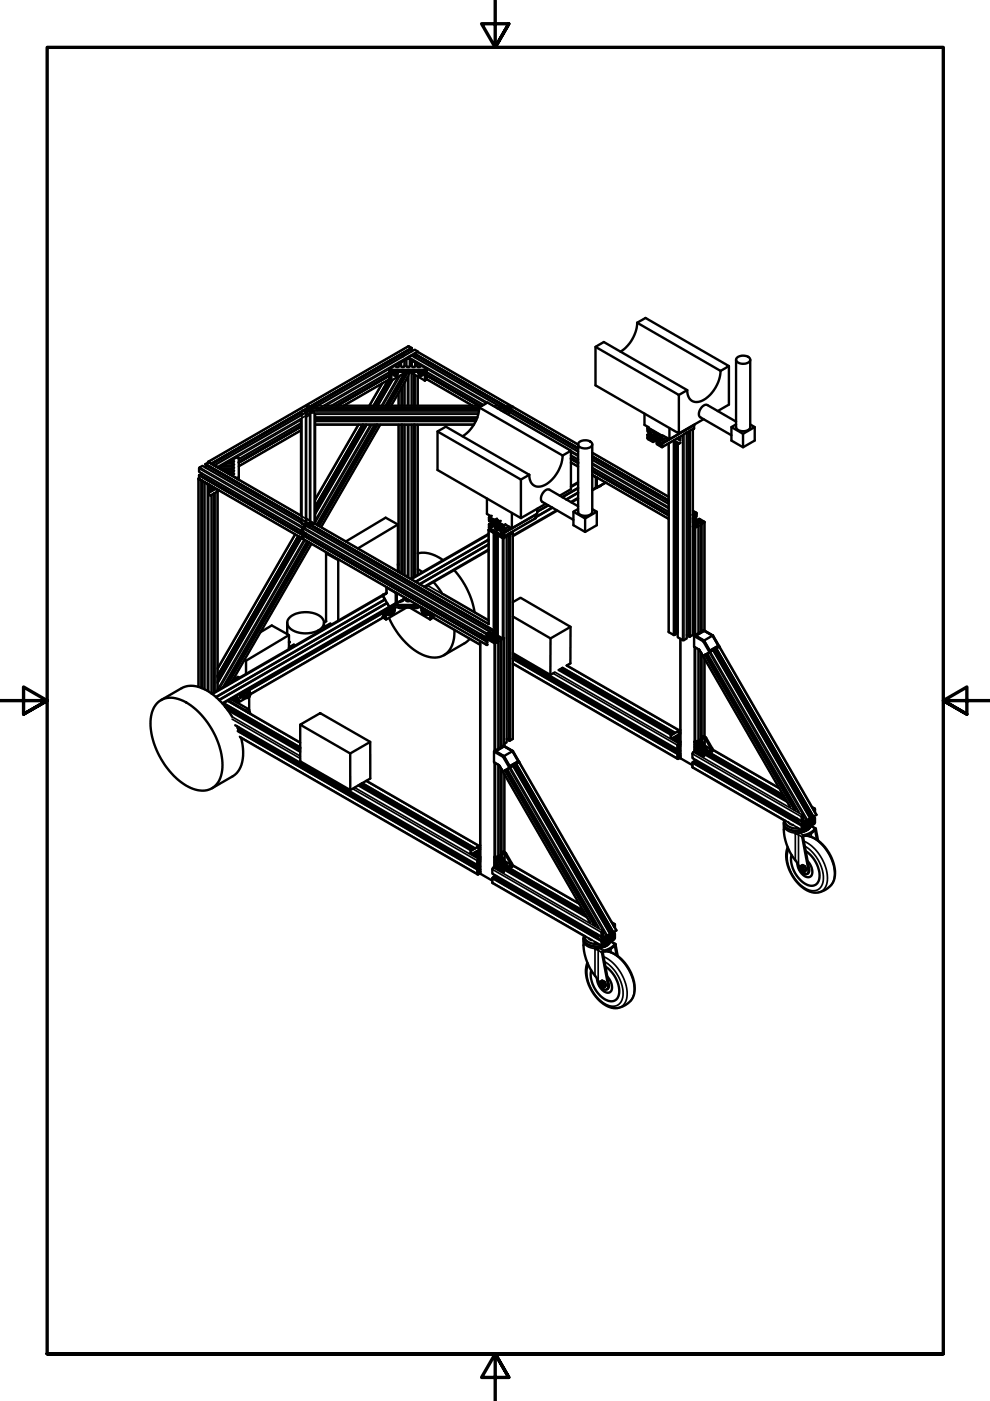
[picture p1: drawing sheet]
<svg xmlns="http://www.w3.org/2000/svg" width="210mm" height="297mm" viewBox="0 0 210 297" stroke-linecap="round" stroke-linejoin="round" font-family="sans-serif">
<!-- layer: Visible (ANSI) -->
<g fill="none" stroke="#000" stroke-width=".51">
<path d="M82.5 78.4l.3 .2v.3l-.2-.1v1.1l.2 .2v.3l-.3-.1 .3-.2M82.6 79.7l-11 6.3M82.6 79.6l-11.1 6.4M82.6 79.6l-11.2 6.4M82.6 79.4l-11.4 6.6M82.6 78.9l-12.3 7.1M82.7 78.1l-.2 .3M82.8 78.6l-.2 .2M83.4 79.2h.1M83.5 79l-.1 .6 .1-.1M83.6 78.8a.48 .48 0 0 0-.2 .5 .48 .48 0 0 0 .4 .4l.5-.3v-.6M83.9 79.3l.2 .1"/>
<path d="M84 79.1l.1-.1 .1 .2-.2 .3zM84.1 79.1l.1 .1M84.6 77.1l-.7 .4M85.3 75.1l.2 .1M85.4 75.6l.1-.4-.3 .5M85.5 75.2l-.3 .5M85.7 79.1l-4 6.9M85.8 76.4l-.8 .4M86.2 76.2l.3-.2 .4 .2M86.2 76.2l-.4 .2-.1 1.4h-.3l-.4-.1v-.9l-.4 .3-.1 .7a.36 .36 0 0 1-.4 0 .36 .36 0 0 1-.2-.3l-1.2 .6M86.2 76.2v1.4l.3 .2 .4-.2v-1.4M86.2 78.8l-3.2 1.9"/>
<path d="M86.2 78.8l-4.1 7.2M86.4 78.8l-4.1 7.2M86.4 78.8l-4.1 7.2 4.2-7.2M86.5 76l.1-.2 .7-.4 20.1 11.6M86.6 79.8l-3.7 6.2M86.9 78.8l3.2 1.9M86.9 76.2l.4 .2M87.1 74.1l.2 .4M87.3 79.1v6.9M87.3 73.8l-21.2 12.2h1.2M87.3 76.4l.7 .4M87.3 76.4l.1 1.4h.3l.3-.1v-.9l.5 .3v.6l.1 .1a.35 .35 0 0 0 .4 0 .35 .35 0 0 0 .2-.3l1.2 .6"/>
<path d="M87.7 79.3v6.7M87.8 79.4v6.6M87.9 79.4v6.6M87.9 75.1v.1l18.7 10.8M87.9 75l19.1 11h-1.3M87.9 75l19 11M88.1 75.3l-.2 .4M88.5 77.1l.7 .4M88.6 79.8v6.2M88.6 74.6l-.7 .4 34.7 20M88.6 74.6l20.2 11.7M88.6 74.7l-.7-.6-42.4 24.6"/>
<path d="M88.8 78.8a.58 .58 0 0 0 .5 .9 .48 .48 0 0 0 .3-.4 .48 .48 0 0 0-.1-.5M88.9 79l.2 .1v.4l-.2-.1zM89 79.1l-.2 .1M89.1 79.3l-.2 .1M89.6 79l.1 .6-.1-.1M89.7 79.2h-.1M90.3 78.6l.2 .2M90.4 78.1l.1 .4M90.4 78.1l.1 .4-.2 .1v.3l.2-.1v1.1l-.2 .2v.3l.2-.2M90.5 78.9l12 7M90.5 79.4l11.4 6.6M90.5 79.6l11.1 6.4"/>
<path d="M90.5 79.7l11 6.3M126.3 73.5l17.6 10.2v8.2l-17.6-10.2v-8.2l1.7-1 17.7 10.2M135.1 68.4a7.8 7.8 0 0 1-3.5 6.2M135.1 68.4l1.8-1 17.6 10.2-1.7 1M135.1 68.4l17.7 10.2M152.8 78.6a7.2 7.2 0 0 1-4.8 6.6 2.09 2.09 0 0 1-2.3-2.5M154.5 77.6v8.2l-2.3 1.4M156.1 76.3v14.3a1.74 1.74 0 0 0 3 0v-14.3M156.2 75.9a1.95 1.95 0 0 1 2.9 .2 1.37 1.37 0 0 1-1.9 1 .91 .91 0 0 1-1-1.2zM43.6 98.4l20.3 11.7M43.8 98.7l-.2 .4M44.1 98.1l.1-.2 .7 .5"/>
<path d="M44.2 98l-.6 .4 21.8 12.6M44.3 98l.2 .1M44.3 98h-.1M44.3 98l19.6 11.3M45.4 98.7l.8 .4M45.8 98.9l.3 .2M46.7 99.4l.4 .2h2.3a.22 .22 0 0 1 .2 .3 .22 .22 0 0 1-.3 .1h-1.5l.4 .3h1.2a.23 .23 0 0 1 .2 .3 .23 .23 0 0 1-.3 .1h-.3l1.3 .8M46.7 99h2.7a.2 .2 0 0 1 .2 .1 .2 .2 0 0 1-.2 .2l-2.8 .1M46.7 99l-.3 .1M47.1 98.7l-.4 .3M47.1 99.6v.1M47.2 98.7l-.9 .5"/>
<path d="M47.2 98.7h-.1M47.5 98.5l-.3 .2M47.8 98.3l-.3 .2M48.3 98l-.1 .1M48.3 98l-.8 .5M48.7 97.8l-.4 .2M49 97.6l-.3 .2M50.2 96.9l-1.2 .7h.4a.2 .2 0 0 1 .2 .2 .2 .2 0 0 1-.2 .2l-1.2 .1-.4 .2h1.6a.2 .2 0 0 1 .2 .2 .2 .2 0 0 1-.2 .2h-2.3M50.2 96.9l.4 .2v4.6M50.2 96.9l-1.5 .9M50.6 98l13.2-7.5-13.2 7.6M63.8 90.5l-13.2 7.6"/>
<path d="M63.8 90.3l-13.2 7.6M63.8 89.8l-13.2 7.6M63.8 88v-.5l-18.9 10.9M63.8 91.3l-13.2 7.6M63.8 89.1v20.2M63.9 87.3l-19.1 11 42.5-24.5-.7-.4-42.5 24.5M63.9 87.4l-19 10.9M64 87h.9v24.1M64.9 87.1v.3M65.1 86.1v.4h36.5M65.1 86.8v.2M65.2 86.6l-.9 .4"/>
<path d="M65.7 87.8v22.6l-.8-.5v-21.6M66.1 86.8h-.9l-.6 .2M66.2 86l21.1-12.2v.2l-20.9 12M66.3 86.6h-1.2M66.6 87h-.8v24.1h.8M66.8 88.5h34.4M66.8 89.2h34.1M66.8 89.1h34.2M66.8 88.7h34.3M66.8 90.1h33.7M66.8 87.8v23.2M67.7 86.6h33.9"/>
<path d="M67.8 86.8h33.8M68.7 86h33.5M76 90.1l-9.2 15.8M76.9 90.1l-10.1 17.4M77 90.1l-10.2 17.5M77.1 90.1l-10.3 17.7M77.5 90.1l-10.7 18.4M77.7 90.1l-10.9 18.8M79.4 90.1l-12.2 21.1M79.8 90.1l-12.4 21.3M80 90.1l-12.4 21.4M80.6 90.1l-12.5 21.7"/>
<path d="M81 81.3l-2.7 4.7M82.3 80.6l-3.1 5.4M82.5 80.5l-3.3 5.5M82.5 80.3l.1 .1M82.6 80.4l-9.7 5.6M82.6 80.4l.4 .3M82.6 80.4l-3.2 5.6M82.9 80.6l-3.1 5.4M83 80.7l-.1-2.1 .3-.2h6.9l.1 .2-.1 2.1M83 80.7v-1.9h7.1v1.9M83.2 80.6l-3.1 5.4 3.1-5.4M84.5 83.3v2.7"/>
<path d="M84.5 90.1v31M85.2 82.2v3.8M85.2 90.1v31.5M85.2 82.1v3.9M85.2 90.1v31.6M85.3 81.9v4.1M85.3 90.1v31.6M85.8 81.1v4.9M85.8 90.1v31.9M87.3 90.1v32.5M87.7 90.1v32.3M87.8 90.1v32.2"/>
<path d="M87.9 90.1v32.2M87.9 90.1v32.1M88.6 90.1v31.8M90.3 80.1l.2 .2M90.5 80.4l-.4 .3M90.5 80.4l9.7 5.6M90.5 80.3v.1M92.8 91.5l17.6 10.2v8.2l-17.6-10.3v-8.1l1.7-1 17.7 10.2M100.9 89.2l-34.1 .1M101.6 87.1h-36.5v.5M101.6 86.4a7.7 7.7 0 0 1-3.5 6.1M101.6 86.4l1.8-1 17.7 10.2-1.8 1"/>
<path d="M101.6 86.4l17.7 10.2M106.3 87.1h1.7v.5M106.7 86.6h1.3M106.8 87.3l.6-.3zM107 86.8h1M107.4 87l15.2 8.7M107.9 86.6l.1 .2 14.6 8.4M107.9 86.6l14.7 8.5M108 86.1v.4h-2.6M108 86.8v.2M108.3 87l-.3 .4M108.7 86.3l-.6 .3-.1 .2"/>
<path d="M108.7 86.3l-.6 .3 14.5 8.4M108.8 86.3h-.1M108.8 86.3l13.8 7.9M119.3 96.6a7.5 7.5 0 0 1-4.5 6.5 2.06 2.06 0 0 1-2.6-2.4M121.1 95.6v8.1l-2.4 1.4M121.1 96.6l1.5 .8M121.1 97.2l1.5 .9M121.1 97.3l1.5 .9-1.5-.9M121.1 98.1l1.5 .9M121.1 97.1l1.5 .9M122.6 94.2v14.3a1.74 1.74 0 0 0 2.5 .6l.5-.6v-14.3M122.8 93.7a1.97 1.97 0 0 1 2.8 .4 1.34 1.34 0 0 1-1.9 1 .9 .9 0 0 1-1-1.2z"/>
<path d="M125.6 99.2l16.2 9.3M125.6 99.7l16.2 9.4M125.6 99.9l16.2 9.3M125.6 96.7l16.2 9.4M125.6 96.8l16.2 9.4M125.6 97l16.2 9.3M125.6 97.5l16.2 9.3M125.6 96l16.2 9.3M136.6 87.7v2.4l.9 .5M137.3 90.7l3.1 1.7 .1 .9-.4-.5-.3 .1v.7l.3 .5 .2 .1v-.3l.2 .1-.1 .8-1.1-.6-.1-.5 .4 .2a1.43 1.43 0 0 0-1-1.1l-.3-.2-.2 .1v.4l.4 .2v.4l-1.2-.7v-.8l.3 .5 .3-.2v-.7l-.3-.5-.2-.1v.4l-.1-.2zM137.4 91.1l.3 .1 .2-.1M137.4 92.7l.3 .1 .3-.1 .3 .8-.9-.5z"/>
<path d="M137.5 90.6l-.2 .1M137.6 90.9l-.2 .2v-.3l2.9 1.6v.4l-.3-.2M137.7 91.2l.3 .6 .6-.3M137.7 91.4l-.3 .2M137.9 91.8l-.6 .4M137.9 92.3l-.5 .3M137.9 92l-.5 .2M138 91.8v.7l.5-.3M138.5 92.3l-.4 .3-.1-.1M138.6 92.2h.1zM138.6 92l.5 .3 .4-.3M138.6 92.3l.1 .4 .4-.2"/>
<path d="M138.6 92.8l-.5 .3M138.7 92.2l.3 .1M138.7 92.7l.3 .2M139 93l-.5 .3M139 92.3l.1 .2M139 92.9h.1zM139 92.3l-.4 .3 .4-.3M139.1 91.7l-.6 .4v.5l-.2-.1M139.1 92.5v.3M139.1 92.5l-.4 .2M139.3 93.2l-.8 .4M139.4 93.2l-.9 .5"/>
<path d="M139.4 93.1l.3 .3M139.5 93.5l-.3 .2M139.7 94.1l.1-.4 .2 .5 .3 .2v.2l-.9-.5M139.7 92.9l-.3 .2-.2-.1M139.8 92.1l-.6 .4-.1-.2M139.9 93.9l-.2 .2-.3-.2v.2l.2-.1M140.2 92.4l-1 .6v-.5M140.3 94l-.2 .1M140.3 92.5l-.6 .3-.1 .6M140.5 94l6.7-3.9v.8l-.3 .1v43.6l-.6 .4M140.6 92.3l1.3 .8M141.3 92.8l-1.5 .8"/>
<path d="M141.8 93l-1.5 .9M141.9 93.1l-1.5 .9M143 93.5l-.1 41.1M143 93.5v41.1M143.4 93.7v40.7l-.4 .2M143.9 92.8l-.2 .3-.1-.1M143.9 94l-1-.6v41.2l-1.1-.6v-40M144.1 92.7l-.2 .5 .4-.4M144.2 93.9l-.3 .1M144.3 93.8l-.4 .2M144.3 93l-.2 .3 .2 .1M144.9 92.2l-4.5 2.6"/>
<path d="M145 92l.6-.3v43.7l-.7 .3-1.2-.6v-41.2v40.2h-.3M145.7 82.7l-1.8 1M146.1 91.5v43.4l.1 .1v-43.5l-.6 .3M146.2 91.4v43.6M146.8 91l-.5 .3-.1 43.7M147.2 90.1h.1M147.3 90l-5.4 3.1v-2.4M149.2 88.9l-5.3 3M155.1 90.5l2.4 1.5v2.8M156.1 90l-1 .5v2.9l2.4 1.4 2.5-1.4v-2.9M156.1 89.4l-6.1-3.5a1.82 1.82 0 0 0-1.8 2.2l.3 .4 6.6 3.8M159.1 90l.9 .5-2.5 1.5"/>
<path d="M42.1 101.5v44.1M42.2 100.8v.8l21.9 12.6M42.2 101.5l.2 .2M42.2 101.4l-.1 .2 .7 .3M42.2 100.7l21.9 12.7M42.2 100.8l21.8 12.6M42.4 101.7h.1M42.7 101.9v44M42.8 101.9v44M42.8 100.4l-.2 .4M42.9 101.9v44M43.4 102.2v43.9"/>
<path d="M43.4 102.2l.8 .5M43.8 102.5l.2 .1M44.2 104.8l.5 .2M44.2 103.2l.5 1-.5-.6M44.2 103.8l.3 .5-.2 .1-.1-.2M44.2 102.7v2.1M44.3 102.8l.4 .2M44.4 102.8l.6 1.3-.8-1.2M44.6 103l.7 .9-.4-.7M44.8 104.9v42.1M44.9 103.1l.2 .2M45.1 103.3h.1"/>
<path d="M45.1 103.3l.4 .5 .1-.1-.1-.2M45.3 104.7v42.2M45.4 103.4l.1 .1M45.4 104.6v42.2M45.5 103.5l.4 .3M45.5 104.6v42.2M45.9 103.8h.1M46 103.8h.1M46 103.8l-.1 .5M46.1 104.2v42.2M46.2 103.9v.2l.2-.1M46.5 104l-1.9 1.1-.4-.3"/>
<path d="M47.7 100h.1M48.2 100.3h.1M48.8 100.7h.2M50.4 101.6h.1M62.6 113.3l-16.5 28.4M63.2 113.7l-17.1 29.6M63.3 113.7l-17.2 29.7M63.4 113.8l-17.3 29.8M63.7 113.9l-17.6 30.5M63.8 110.3v.5M63.8 112.6v.1M63.9 114l-17.8 30.8"/>
<path d="M63.9 112.6h.1M63.9 110.2l-20.3-11.8v.2l20.2 11.7M64 112.6l-.2 .2M64 111.1h.9v.1h-.3M64.1 112.7l.2 .1M64.1 113.8v.3l.2-.1M64.1 111.9h.2M64.2 113.3l-21.8-12.7-.2 .1 21.9 12.6M64.2 113.4l39 22.5M64.3 113.7l-.2 .1h.2M64.3 113.6l-.1-.3-.2 .1v.7h.3M64.3 112.1v.7l39.5 22.8"/>
<path d="M64.3 113.5v.8l38.9 22.4M64.3 113.5l38.8 22.5M64.4 111.8l.6-.3 38.9 22.5M64.4 111.8l-.1 .3M64.4 111.8v-.1l-.3 .2v.3l.2-.1M64.5 111.8l.3-.4-.7 .4v.9l.2-.5M64.6 113.5h.1M64.6 113.3h.2M64.7 113l-.3 .4M64.7 111.6v.1M64.8 113.1l-.2 .4M64.8 111.4l-21.9-12.6-.7 .4v.8l21.9 12.7"/>
<path d="M64.9 110.7l.5 .3M64.9 113.1l-.2 .4M64.9 110.9l.5 .3M64.9 110.7v.4M65 111.5h-.1M65.1 114.8l-17.8 30.9M65.4 114.9l-17.6 30.5M65.5 111.1l.1 .2 38.9 22.5M65.5 115l-17.4 30.3M65.5 111.8h.1M65.6 115l-17.5 30.2M65.6 111.3l-.2 .4"/>
<path d="M65.6 111.1l38.9 22.5M65.6 111.2l38.9 22.4M65.7 110.9v.2M65.7 111.4v.3M65.8 111.4l-.2 .2M65.8 111.5l-.2 .4M66 110.6l-.6 .4v.2l.3-.1M66 115.3l-16.9 29.4M66.2 110.8l-.6 .3 38.9 22.5M66.8 111l36.8 21.3M69.3 117.2l-.2 .1M71.9 118.7l-.2 .1"/>
<path d="M73.3 114.8l8.5-5 2.6 1.4v10l.2-.1M84.4 111.2l-8.5 5.1M84.5 119.8h-.1M84.5 119.5l-.1 .1M88.6 117.3a6.5 6.5 0 0 1 5.3 1.5M103.2 105.7v3.3l.9 .4M103.6 114.4l-15.5 8.9M103.6 116.7l-13.5 7.8M103.6 115.5l-14.6 8.4M103.6 115.4l-14.6 8.4M103.6 114.5l-15.4 8.9M103.6 113.2l-16.5 9.5"/>
<path d="M103.6 112.3v20M103.8 110.1l.1-.3 .8 .5v.2l-.2-.1M103.8 112.1l3 1.7 .1-.8M103.8 111.2v.4l.5-.3M103.9 112.1l-.3 .3 1.1 .6 .4-.2M104 112.2l-.2 .2 .9 .5 .2-.1-.3-.2M104 112.2v.3M104 109.9l-.2 .2 .3 .1M104.1 110.4l-.3 .1v-.3l.5 .6v.7l-.3 .2-.2-.1M104.2 109.4l-.5 .2M104.3 112.4v.2M104.3 110.9l-.6 .3v.7l.1 .2"/>
<path d="M104.3 110.8l-.6 .4M104.4 110.1l-.3 .1 .3 .5M104.4 111.6v-.6l.5 .5 .1 .7 .5 .3 .6-.4M104.6 112.6v.2M104.7 110.3l-.2 .1-.1 .3h.1M104.7 113v20M104.8 112.9v20.1M104.8 111.4l-.7 .4-.3-.1v.2l2.9 1.7 .1-.2a1.49 1.49 0 0 1-.8-1.5l-.2 .1-.2-.1v.5M104.8 113v20M104.9 110.7l-.3 .2v-.3l.3 .2M105 111.6v.3M105.1 112.1l.3 .2"/>
<path d="M105.1 111.6h-.1M105.1 111.6l.3 .1M105.2 112.9v20.3M105.4 110l-.5 .3-1.2-.7v.8l.1 .1M105.4 110.1l-.5 .3v-.1M105.4 112.3h.1zM105.4 111.7l-.4 .3M105.4 111.7l.1 .2M105.4 110.1l-.5 .3M105.4 110.2l.6 .3-1.2 .7-.2-.3M105.4 111.7l-.4 .3 .1 .1M105.5 111.9v.3"/>
<path d="M105.5 111.9l-.4 .2M105.5 113.1v21.6M105.5 113.4h.1M105.6 111.1l-.5 .3-.3-.2M105.6 111.2l-.5 .2M105.6 110.3l-.7 .5v-.4M105.7 110.8l-.1 .4 .4 .2v.3l-.2 .1-.3-.1M105.7 110.7l-.1 .1M105.8 113.2l-.3 .3 1.1 .6 .8-.4h-.5M105.8 111.2v-.3l.8 .5 .2 .4-.3-.2 .2-.1M105.8 111.3l-.4 .3-.2-.2M105.9 113.6v-.2l.3 .1v.3"/>
<path d="M106 111.4l-.5 .3-.1-.1M106 111l-.2 .2 .3 .1M106.1 111.3v.4M106.2 110.4l-.5 .3 1.1 .7 .1 .9 1-.6M106.2 111.9l.3-.2 .4 .6-.7 .3zM106.2 112.6l.3 .5 .2-.1M106.3 113.5h-.1M106.3 111.2l-.2 .1M106.5 113.7v.2M106.6 111.4l-.5 .3 .1 .1 .3-.2M106.6 113.7v.3M106.7 112.9h.1l1.7-.9-1.7 .9"/>
<path d="M107.4 111.3l1.1 .7M107.4 113.4v.3M107.4 113.7v43.7l-.6 .4M107.9 113.3v43.7h.1v-43.6M108 113.1v.1M108 113.3v43.7M108.1 113.4l-.1 43.6M108.4 111.9l-1.7 1v.3l-.2-.1M108.4 112.8l.1 .2-.2 .1-.1-.1M108.5 112.8l.2 .2-.7 .4-.1-.1 .3-.2h-.1M108.7 112.9v43.7l-.6 .4M112.2 100.7l-1.8 1"/>
<path d="M113.6 109.1l-.1 .8-6.7 3.9 .1 .1-.1 .1-1.1-.5 .2-.1M113.6 109.1l-6.8 3.9M113.9 107.8v1.1l-5.4 3.1v-3.2M115.7 106.8l-5.3 3.1M116.2 107.1l-2.3 1.3M116.3 107.2l-2.4 1.3M117.1 107.6l-3.5 2M117.1 107.7l-3.5 2M118.2 108.3l-9.5 5.4M121.6 108.5l2.5 1.4v2.9M122.6 107.9l-1 .6v2.9l2.5 1.4 2.4-1.4v-2.9M122.6 107.3l-6.1-3.5a1.74 1.74 0 0 0-1.8 1.9l.3 .7 6.6 3.8"/>
<path d="M122.6 105.7l-1.4 .8M122.6 104.5l-2.5 1.4M122.6 104.4l-2.5 1.5M122.6 103.5l-3.3 1.9M122.6 103.4l-3.4 2M122.6 102.2l-1.5 .9M125.6 107.9l.9 .6-2.4 1.4M125.6 100.8l.9 .4M125.6 100.7l16.2 9.3M126.7 101.3l-.2 .1v2M126.7 101.3l-.2 .1v2l1.8-1M128.3 102.4l-2.7 1.6"/>
<path d="M128.4 102.3l-.1 .1M146.9 110v.1M146.9 109.8l.3-.5v-.2l-.3 .2 .1-.2 .7-.4v.8l-.2 .1v-.3l-.2 .1-.2 .5v.4M146.9 110.7l.3-.1v1.1M146.9 110.3l.1 .1M146.9 111.7l.5 .2 .7-.4v22.7M146.9 109l.1 .1M146.9 109.1h.1M146.9 109.3h.1M146.9 109.8h.1M146.9 108.3l.8 .4M147 110.5l-.1 .1"/>
<path d="M147 110.4v.1M147 109.2l.2 .1M147.1 109.8v.5h-.1M147.1 110.3a.71 .71 0 0 0 1.1 .1l-.4-.2v.4M147.2 110.1l.3 .2M147.2 110.4l.3 .2M147.2 110.6l.2 .1v.3M147.3 109.5l.2 .1M147.3 110l.4 .2M147.3 111.5l.3 .1-.3 .2-.4-.3M147.3 109l.3 .1-.3 .2zM147.3 109l.3-.2v.3"/>
<path d="M147.4 110.7l.4 .1M147.4 109.6v.5M147.4 109.6l-.3 .2M147.5 109.6v.5M147.5 110.6l.2-.4v.4M147.8 110.2l.5-.2 1.1 .6-.7 .5M147.8 110.7l-.5 .4v.7M148.1 110.8l-.6 .3v.3l.6 .1M148.1 111.4v.1M148.3 110.4v-.3l-.2 .2 .3 .1v.3M148.3 110.1l.9 .6-.2 .1-.3-.1h-.6l.3-.3M148.5 111l.2 .1v22.8"/>
<path d="M148.6 111v-.2l.2 .1-.3 .1v23M148.6 110.8h-.5v.6M148.7 111.1v22.8M149.4 110.7v23M51.8 139.9l.4 .2v2.8M55.2 134l2.4-1.4 3.7 2v3M60.9 132v2.4M61.3 135.9l.2 .2-.2 .1M61.3 134.6l-9.1 5.5M61.4 130.9a5.5 5.5 0 0 1 7 .2 1.7 1.7 0 0 1-1.1 2.7 5.5 5.5 0 0 1-6.1-1 1.42 1.42 0 0 1 .2-1.9zM62.3 136.7l.3 .1M62.3 136.7l-1 .6"/>
<path d="M62.4 136.7l-1.1 .7M62.4 136.8l-1.1 .6M68.7 132v1.3M70.1 132.2l-1.4 .8M70.1 132.3l-1.4 .8M70.1 132.5h.1M70.1 132.3l-1.4 .9M71.7 131.6v-12.8l-2.6-1.5v14.4l-.4 .2M81.2 126.4l.4 .7-35.8 20.7M81.2 126.4l1.3 2.2M81.2 131l.6 .3M81.2 131l-28.1 16.2"/>
<path d="M81.2 126.1v.3M81.2 126.1l-36.3 21M81.3 129.5l.1 1.4-.2-.2M81.3 129.7l-28.5 16.5M81.3 129.9l-28.5 16.4v-.3M81.3 129.8l-28.5 16.4M81.4 130.6l-.2 .1v.3M81.7 127.1l-35.9 20.7M81.7 129.3v1.8l.1 .2M81.8 129.2v2.1M81.9 124.5v1.2l-.7 .4M81.9 124.5l2.1 1.2"/>
<path d="M82.1 127.8l-35.6 20.6M82.1 129.1a.86 .86 0 0 0 .1 1.2M82.3 129a.79 .79 0 0 0 .1 1.4l.3-.1M82.3 129.8l.6 .6M82.5 131a14.8 14.8 0 0 0 8 8.2 4.2 4.2 0 0 0 5.7-3.6l.2-2M82.5 128.6l.2 .1M82.5 128.6l-.4-.7-35.6 20.5M82.5 129.1l.4 .2-.3 .7M82.6 128.8h6.7M82.7 128.7l-35.5 20.5M82.9 129.3l.5-.3-.3-.2-.2 .1a.94 .94 0 0 0-.5 1l.5 .5 .6-.5M83 130v.1"/>
<path d="M83.3 129.6l.1-.1a.26 .26 0 0 1 .1 .4 .26 .26 0 0 1-.3 .1zM83.4 129.3v.1M83.4 128.8l.3 .6-.1 .3M83.5 128.8l.2 .3-.1 .1M83.5 128.3h5M83.6 129.6a.35 .35 0 0 0-.6 0 .35 .35 0 0 0 .1 .5h.2M83.7 128.8v.3M84.1 127.8l1.8-1-3.2 1.9M84.2 125.8l-.1 .1v1.9M84.5 128.8l.1 .1M84.5 121.1h.1M84.5 121.1h-.1"/>
<path d="M84.5 128.8l.3 .1 .4-.1M84.6 121.1h.1M84.6 121.1v.2M85 128.8l.4 .2 .3-.2M85.2 128.8l.2 .2M85.5 127.1a.48 .48 0 0 1-.7 .4M86 126.8l-.1 .1M86 126.8v.4a.6 .6 0 0 0 .9 .2M86.2 128.8l-4.4 2.5M86.3 122.1l-.2 .1M86.3 122.3v-.2l.1 .3M86.9 128.8l4.3 2.5"/>
<path d="M87.8 128.8l-.1 .2M88 128.8l-.3 .2-.4-.2h-1.6M88.6 128.8l-.3 .1-.4-.1M88.6 120.7l1 .6M88.6 128.8l-.2 .1M89.3 128.8v.3M89.5 129.6a.35 .35 0 0 1 .5 0 .35 .35 0 0 1 0 .5h-.2M89.5 129.6a.26 .26 0 0 1 .4 .1 .26 .26 0 0 1-.2 .4zM89.6 128.9l-.3 .2 .2 .1M89.6 128.9h.1M89.6 128.9l.6 .4M89.7 129.3l-.1 .1"/>
<path d="M89.7 129l-.3 .4 .1 .3M90.1 130l-.1 .1M90.2 129.3l.2 .7 .4-.2M90.4 130l-.2 .4M90.7 129.5l.1 .3-.6 .6-.6-.5M91.1 129.8a.47 .47 0 0 1-.2 .5 .47 .47 0 0 1-.6 0M91.2 129.8l-.3 .5M91.2 129.8v1.5M91.4 129.9v1.2l-.2 .2M91.6 130.6l.3 .1-.1 .3M91.8 130.2l-.2 .2v.5l.3-.2M91.8 131l-.6 .3"/>
<path d="M91.8 131l10 5.7M91.9 123.4l1.9 2.5M94 126l9.6 5.5M96.3 120.9a17.8 17.8 0 0 1 4.3 8.9M99.6 135.4l-.8 .8-4.7 2.7M101.8 136v49.2l2.6 1.5M101.8 134.6v.4M101.9 134.5v.2l2.9 1.6 .9-.3v22.7M101.9 134.5h.1M102 134.6l2.8 1.7 .4-.1-.3-.2M102.2 134.7h.1M102.5 134.9h.1"/>
<path d="M103.3 134.4l.2 .2-.3 .2 .1-.4 .2-.2v.4M103.3 135.8l-38.9-22.4h-.1l38.9 22.5M103.3 136.3v.3M103.3 136.2v-.4l-.2 .2v.7h.2M103.3 136.6h.1M103.9 135.2l.2 .1v.5M103.9 134l.6 .3M104.1 135.3h.2v.7M104.1 135.1l.2 .1M104.1 134.8l-.2 .1v.2l.4 .1 .3-.1M104.1 134.8l-.2 .1M104.1 134.8v.3"/>
<path d="M104.1 134.8h.2v.4M104.2 135.1l.2 .1M104.2 134.9h.1M104.3 134.8l.3 .1M104.3 134.9v.2M104.3 134.6l-.2 .2M104.3 135.2h.1M104.3 135.3l.5-.2v1.1M104.3 134.9l.2 .1M104.4 134.7v.3M104.4 134.5v.2l-.1-.1zM104.6 134.9v.2"/>
<path d="M104.6 134.8l.1 .1a.71 .71 0 0 0 1 0l-.3-.2v.4M104.6 133.7l.2 .1M104.6 134.8v-.4l.3-.5 .2-.1v.3l.2-.1-.1-.8-.7 .4v.2l.3-.2v.2l-.3 .5-.6 .4-.3-.2 .3-.6-.7 .5-.1 .8 .4-.5 .3 .2-.1 .7M104.8 134.6l.3 .2M104.8 134.9l.3 .2M104.8 135.1l.2 .1v.3M104.8 134.1v.1M104.9 133l.3 .2M104.9 134.5l.4 .2M104.9 133.5l.3 .1-.3 .2zM104.9 133.5l.3-.2v.3M105 135.2l.4 .1"/>
<path d="M105 134.6v-.5l-.3 .2v.5M105.1 135.1l.1-.4 .1 .4M105.1 134.1l-.2-.1-.1 .5M105.2 134.1v.6M105.4 135.2l-.5 .4v.7M105.5 134.7h-.1M105.6 135.3l-.6 .3v.3l.7 .1-.1-.7h.6M105.9 135l-.2 .2 .9 .1M106.1 135.6h.1v22.8M106.2 135.5v-.2l.2 .1-.3 .2v22.9M106.3 135.6v22.8l-.1-22.8M106.9 135.3l-.6 .3"/>
<path d="M108.7 127.7l1.7-1 10.6 6.2-4.3 2.5-8-4.7M108.7 138.5l8 4.6 .8-.5M108.7 139.1l35.3 20.4M108.7 138.7l34.9 20.2M108.7 139.5l35 20.2M108.7 139.6l35 20.2M108.7 139.7l34.9 20.1M116.7 135.4v7.7M121 132.9l-.1 7.7-.7 .5 23.8 13.8M143.7 134.1h.1M144.2 135.4v25.3l2.6 1.5M145.6 134.6h.5"/>
<path d="M147.5 134.8h.1M148.1 137.7v19.3M148.5 138.2v18.6M148.7 138.4v18.3M148.7 138.5v18.2M149 139.1l3.5-2-.6 .4 20.6 35.7M149 139.1l18.5 32M149.1 139.1l.4-.3 19 32.9M149.1 139.1h-.1M149.3 133.7l-1.8 1.1 1.7 1 1.3 2.2 1.8-1.1M149.3 133.7h.1M149.3 133.7l1.7 1"/>
<path d="M149.4 139.7v16.5M149.6 138.8l18.9 32.9M149.7 138.7l19 32.9M151 134.7l-1.7-1-1.8 1.1 1.8 1 1.2 2.2 1.8-1.1M151 134.7l1.3 2.2M151.1 134.7l22 38.1-3.1 1.8M151.1 134.7l-1.9-1.1-2 1.2v2.3l1.1 .7 .7 1.3M151.2 137.8l20.6 35.7M151.4 137.7l20.6 35.7M151.7 137.6l20.6 35.6 .4 .2M152.3 136.9h.1M33.3 149.1a4.5 4.5 0 0 1 5.3-.6 16.3 16.3 0 0 1 8.5 14.7 4.3 4.3 0 0 1-4.4 4.4 11.6 11.6 0 0 1-7.9-5.6 14 14 0 0 1-2.6-11l.4-.9z"/>
<path d="M34.1 148.4l4.4-2.5a5.8 5.8 0 0 1 6.3 1.1 16.1 16.1 0 0 1 4.4 5M47.3 149.2l16.4 9.4M47.3 149.1l16.4 9.5M47.4 149.1l16.3 9.4M47.7 149.7l3.8 2.2-3.8-2.1M48 150.1l3.5 2M48.3 150.5l15.4 8.9M48.3 148.6l15.3 8.8M48.4 148.5l3.8 2.2v.2M48.9 148.2l3.9 2.3M49.1 148.2h-.1M49.2 148l-.1 .3"/>
<path d="M49.5 148.2l.4 .2 .5-.3-.4-.2-.5 .3-.1 .3M49.9 153.8l51.4 29.6M49.9 148.4l-.1 .3M50.1 147.5l.6 1-.1 .3M50.1 147.5l.1 .1M50.2 148.9l.3-.3-.1 .5M50.3 154l.3 .8M50.3 148.4l.1 .1M50.4 155l50.8 29.3 .1 1.1 .5-.2M50.5 149l-.1 .1M50.5 143.5l.2 .2M50.5 143.5l-1.1 .6"/>
<path d="M50.5 154.9l50.8 29.4M50.5 154.5l51.1 29.5-.3 .2M50.5 154.9l50.8 29.4h-.1M50.5 143.6l-1.2 .7M50.5 148.7a.29 .29 0 0 0-.3-.3 .29 .29 0 0 0-.2 .4M50.6 143.6l-1.3 .8M50.6 154.2l-.2 .2M50.9 156.3l50.4 29.1M51.1 156.4a8.2 8.2 0 0 1-.9 7.5l-.9 .7-4.4 2.5M51.4 147.1l-.5 .2v.7l.5-.2M51.5 146.7a.87 .87 0 0 0 .1 1.3M51.5 151.9v.2h.1"/>
<path d="M51.5 152l12.2 7M51.6 152.1l.2 .1M51.7 146.6a.79 .79 0 0 0 .2 1.4l.3-.1M51.7 147.4l.7 .6M51.8 152.1l-.2 .3M52 146.7l.5-.3 .4 .2-.5 .4zM52 146.7l-.1 .2a.56 .56 0 0 0 .1 .9l.4 .2 .5-.4M52.2 148l-1.7 1M52.4 147l-.3 .6M52.4 147.7h.1M52.5 151l.1 .1M52.7 146.1l.5 .9-.2 .3"/>
<path d="M52.7 147.3l.2-.1a.23 .23 0 0 1 .1 .3 .23 .23 0 0 1-.4 0zM52.8 147h.1M52.8 150.8v.1M52.8 147.7v3.5M52.9 150.8l.2 .5M53 147.2a.35 .35 0 0 0-.5 0 .35 .35 0 0 0 0 .5h.2M63.6 153.6l4.3-2.4 10.6 6.1-4.2 2.5zM63.6 153.6l.1 7.8 10.6 6.1 4.2-2.4v-7.8M74.3 159.8v7.7M105.1 159.3l1.7 1M105.1 159.3h.1M106.9 158.2h.1"/>
<path d="M106.9 158.2l1.7 1M106.9 158.2l-1.8 1.1M107 157.7v.5M107.4 156.7h.5M108.6 159.2l-1.7-1-1.8 1.1 1.7 1M108.6 159.2l.1 .1M108.7 159.2l1.4 2.4M108.7 159.2l-1.9-1.1-1.9 1.1-.2 .2 .1 2.2 1.1 .8 19.2 33.2M108.7 159.3l1.2 2.1-1.8 1.1-1.2-2.1M108.7 140.7l35 20.2M118.8 141.9l23.9 13.7M119.1 141.7l23.9 13.8"/>
<path d="M119.2 141.7l23.9 13.7M119.3 141.6l-.8 .5 23.8 13.7M119.3 141.6l23.9 13.8M142.2 155.9l.1 .5zM142.3 156.4h.1M142.3 156.4l1.8 1M142.8 156.7l-.1-.3 .4 .5M143.3 157l-.3-.8 .7 1M143.5 155.2l.7-.4-.4 .2 .3 .2M143.5 155.2l.5 .2M143.5 155.2l-1.2 .7M143.7 158.9l.5 .3"/>
<path d="M143.7 158.9h.1M143.9 158.2v.3M144 155.4v.6l-.1-.2-.2 .1 .3 .7-.4-.6h-.1l.5 1.2-.6-1.1-.2 .1 .7 1.1M144 155.4h.1M144 156v.4M144 156.6v.4M144 157.7l.2 .1v.2l-.3 .2-.1-.1M144 157.2l.1 .2M144 159.7l.2 .1M144.1 155.2l.1 .1M144.1 155.2l-.1 .2M144.2 155.3v.3"/>
<path d="M144.2 155.3l-.1 2.1 .1-.2M144.2 157.5l-.5 .6v.6l.2-.2-.2-.1M144.2 157.4l-.5 .4-.1 1.1 .4-.2v-.4l.2-.1M144.2 159.8l-.2 .2v-.5l-.4 .3v1l.2 .1 .4-.2M144.2 157.2h.1M144.2 155.2v.1M144.2 157.8h.1M147.3 159.3l1.7 1h.3M147.3 157.3h.1M147.3 157.3v2M147.3 157.3l.5 .3M147.3 157.9l.1-.1 .2 .2-.3 .2"/>
<path d="M147.3 158.5l.4-.2 .1 .2-.5 .4M147.3 159.1l.6-.3 .2 .1v.1l-.6 .4M147.3 159.3l-.5 .4v1l23.2 13.4M147.4 157.1l-.1 .2M147.7 159.5l.6-.3v.3l-.3 .2M147.8 157.6l1.2 2.2M148.2 159.8l.3-.1 .1 .2-.1 .1M148.3 158.1a.5 .5 0 0 1 .3-.7 .5 .5 0 0 1 .7 .4l-.4 .6-.5-.2M148.4 158.2h.1M148.4 158.2l.1 .1M148.5 157.3l.1 .1M148.6 158.6l.8-.5 1.5 .8-1.6 .9-1.4-2.5 1.5-.9 1.5 2.5"/>
<path d="M148.8 158.8v.1M148.8 158.9v-.3a.55 .55 0 0 1 .5-.3 .55 .55 0 0 1 .5 .3 .54 .54 0 0 1-.3 .6 .54 .54 0 0 1-.6-.1M148.8 158.8h-.1M148.8 158.1h.1M148.9 157.8l.2 .2M148.9 157.3v-.2l-.5 .3M148.9 157.1l-.5 .2v.3M148.9 157.8h.2v.2l-.3 .1zM149 159.8v.5M149.1 158.5h.4l-.3 .2-.1-.1zM149.1 158.5v.1M149.1 156.1v.3"/>
<path d="M149.1 156.1l.5 .2M149.1 156.1l.3 .2M149.3 158.4v.3M149.4 159.9l17.5 10.1M149.4 156.3l-1.7 .9-.3-.1M149.4 156.4v1.7M149.4 156.3l.3 .1 1.3 2.5-1.7 1-.3-.1M149.4 156.3l-1.6 1v.3M149.6 159.1v.2M149.7 159.7l16.8 9.7M149.8 158.9l.2 .2-.4 .2-.3-.1M150 159.1l-.5 .2"/>
<path d="M150 159.5l16.2 9.4M150.1 159.5l16.1 9.3M150.2 159.4l15.9 9.2M150.7 159.2l.3 .1M151 159.3v-.3l-1.7 1v.3M151 158.8v.5M151 158.9l14.2 8.2M76 166.5l23.9 13.8M76.3 166.3l24 13.8M76.6 166.1l24 13.9M76.7 166.1l23.9 13.8M76.8 166l23.9 13.9"/>
<path d="M77.7 165.5l23.9 13.9M101.1 179.6l.7-.3-.4 .2 .3 .2M101.1 179.6l.5 .3M101.1 179.6l-1.2 .8M101.6 179.9v.6l-.2-.2-.1 .1 .3 .7-.4-.6h-.2l.6 1.2-.7-1.1h-.1l.6 1.2M101.6 179.9h.1M101.7 179.7v.1M101.7 179.7l-.1 .2M101.7 179.8l.1 .3M101.7 179.8v2.1l.1-.2M101.8 179.7h-.1M105.7 162.2v19.3"/>
<path d="M106.1 162.7v18.6M106.2 162.9v18.3M106.3 163v18.2M106.8 160.3l.1 .1M106.9 160.4l1.2 2.1 1.8-1.1M107 164.2v16.5M107.1 163.3l19 32.9M107.3 163.2l18.9 32.9M108.8 162.3l20.6 35.7-20.6-35.7-1.3 .8 19.4 33.6M109 162.2l20.6 35.7M109.3 162l20.6 35.7M109.4 162l20.6 35.7 .4 .2"/>
<path d="M109.8 161.4h.1M110.1 161.6l-3.5 2 .5-.3 18.9 32.9M110.1 161.6l20.6 35.7-3.2 1.8M110.1 161.6l-.7 .4 20.6 35.6-20.6-35.6M143.7 160l.2 .2v-.4l-.2 .2v.5h.1l-.1-.1M144.2 160.2l-.1-.1-.2 .1 .3 .1M144.2 160.5l-.2 .2-.2-.2 .2 .1M146.8 161.7l.1 1 19.7 11.4M146.9 161.6l23.2 13.4M146.9 161.6l-.1 .1 23.2 13.4M147.7 161.2l-.2 .3M149 160.3h.1"/>
<path d="M149.3 160.3h-.3M166.2 174.8a12 12 0 0 0 3 8.4l.3 .8M166.3 174v.1a1.53 1.53 0 0 0 1.4 2 3.9 3.9 0 0 0 4-1M166.5 174a2.12 2.12 0 0 0 2.5 1.7h.3M167.1 174.3l1 .6M168.8 175.4l1.2 .7M168.9 173.5l.4 .7M169.2 174.1l-22-12.7-.3 .2 23.2 13.3M169.4 172.2l-19.4-33.6 1.2-.8 20.6 35.7M169.4 176.3l.1 .3M169.8 174l.3 .5M169.9 174.1l.3 .4-.3-.4"/>
<path d="M170 174.1l.3 .3M170 174.5l.4 .2M170.1 175.2l.2 .2v-.3l-.2 .1v.4M170.1 177.5l1.3 6.9a.73 .73 0 0 1-.4 .9 .73 .73 0 0 1-1-.4M170.1 173.3l.2 .1v.3M170.3 177.4l1.3 6.9a.82 .82 0 0 1-.5 1M170.3 177.4l-.2 .1M170.3 173l-.2 .3v.6l.2-.2-.2-.1M170.3 173.8l.3 .5M170.3 172.7l-.3 .4v1l.4-.2M170.4 174.9l.2 .2M170.4 177.1v.2"/>
<path d="M170.4 177.1l-.3 .4M170.4 177.3l-.1 .1M170.4 174.3l.5 .3M170.6 175.5l-.1-.2-.2 .1 .3 .1 .2-.1v.2M170.6 175.5l.2 .1-.4 .3-.2-.2 .2 .1M170.7 177.2a5.9 5.9 0 0 1 4.8 3.2 6.8 6.8 0 0 1 1.1 6.7 4.2 4.2 0 0 1-6.9 .7 8.5 8.5 0 0 1-2.8-7.8l.1-.4M170.8 177.2h.1M171 174l.1 .1M171.1 174.1l.1 .2-.2-.1M171.1 174.1l-.1 .3 .2-.1M171.1 174.7l.6 .4M171.1 171.7l.5 .3"/>
<path d="M171.1 171.5l.3 .2M171.2 174.8l.6 .4M171.2 171.7l.3 .2M171.3 174.4l.4 .3M171.3 174.9l-.3 .2-.2-.1M171.4 173.8l.3 .2-.2 .1-.3-.2M171.4 172.2l.3 .2M171.5 174.1l-.3 .1M171.6 173.7h.1v.3M171.6 174.2l.5 .3M171.7 173.6v.1M171.7 172.2l.1 .2"/>
<path d="M171.9 173.5v.5l.3 .1 .2-.1M171.9 173.8l.5 .2M172 175.1l.9 .5M172 173.4l.4 .2M172.2 171.1l.5 .3M172.2 174.5l-.3 .2v.2l.5-.2-.2-.1M172.2 174.5l.2 .2M172.4 174v-.4l.4-.2v.9l-.2 .4-.8 .5-.1-.5 .4-.2v-.2l-.3-.2-.8 .5-.3 .5v.2l.3-.2v.5l-.9 .5-.1-1 .4-.4v.5l.2-.1 .3-.5v-.5M172.4 174.1l.1-.3 .2-.1v.5M172.4 174.1l-.2 .4M172.4 171.5l.4-.1v.8M172.4 173.2l-20.6-35.7 20.6 35.7 .4 .2"/>
<path d="M172.5 174.1l.2 .1-.3-.1M172.5 171.8h.1M172.6 174.3l-.2 .3M172.6 171.9l.1 .1M172.8 175.9a3.7 3.7 0 0 1-2.4 1.4M172.8 175.7v.2M172.8 175.7a3.6 3.6 0 0 1-2.4 1.4M172.8 175.7l.2 .1M172.8 175.9h.1M173 175.8l-.2 .1 .4 2.1M173 175.8l.4 2.4M99.8 180.4v.5z"/>
<path d="M99.8 180.9l1.8 1v-.2M100.3 181.2v-.3l.4 .5M100.9 181.5l-.3-.8 .6 1M101.3 183.4l.5 .3M101.3 184.5l.5 .2v.1l-.3-.2v-.3l-.2 .2v.5l.3 .1M101.3 184.9l.3 .3 .2-.2M101.3 182.6l.2 .1M101.5 182.7v.3l-.2-.1M101.6 180.5v.4M101.6 182.2l.2 .1M101.6 181.1v.4M101.6 184v.4l.2-.1-.2-.1"/>
<path d="M101.8 182.3l-.3 .4M101.8 182l-.5 .6v.6l.2-.2M101.8 182.7l-.2 .1v.4l-.3 .2M101.8 181.9l-.6 .4v1.1M101.8 184.8h.1M101.8 181.6v.1M104.4 186.2v1l19.9 11.5M104.5 186.1l23.1 13.4M104.5 186.1l-.1 .1 23.1 13.4M104.9 181.8v2l1.7 1h.2M104.9 181.8l.4 .3M104.9 182.4l.2 .1-.2 .2"/>
<path d="M104.9 183l.3-.2 .2 .2-.5 .4M104.9 183.6l.6-.4 .1 .2v.1l-.6 .4M104.9 183.8l-.5 .4v1l23.1 13.4M105 181.6l-.1 .2M105.2 184l.6-.3 .1 .3-.3 .2M105.3 185.7l-.2 .3M105.3 182.1v-.3l1.7-1 .3 .1 1.3 2.4-1.7 1.1-.3-.1M105.3 182.1l1.3 2.2M105.8 184.3l.3-.1v.3M105.9 182.5a.5 .5 0 0 1 .3-.6 .5 .5 0 0 1 .6 .4l-.4 .6-.4-.2M106 182.7l.1 .1M106 181.8l.2 .1"/>
<path d="M106.2 183l.8-.4 1.4 .8-1.5 .9-1.5-2.5 1.6-.9 1.4 2.5M106.3 183.3l.1 .1M106.4 183.4v-.3a.56 .56 0 0 1 .5-.3 .56 .56 0 0 1 .5 .3v.3M106.4 182.5l.1 .1M106.4 183.3h-.1M106.4 182.3l.2 .2M106.4 181.8v-.2l-.4 .3M106.4 181.6l-.4 .2v.3M106.5 182.3h.1v.2l-.2 .1zM106.6 184.3v.5M106.6 184.8h.1M106.6 184.8h.2"/>
<path d="M106.7 183h.4l-.3 .2-.2-.1zM106.7 183v.1M106.7 180.6v.3M106.7 180.6l.3 .1-1.7 1-.3-.1M106.7 180.6l.5 .2M106.9 182.9v.3M107 184.4l17.5 10.1M107 180.9v1.7M107.2 183.6v.2M107.3 184.2l16.8 9.7M107.4 183.4l.2 .1-.5 .3-.2-.1M107.4 183.4a.6 .6 0 0 1-1 .1"/>
<path d="M107.6 183.5l-.5 .3M107.6 184l16.2 9.4M107.7 184l16.1 9.3M107.8 183.9l15.8 9.2M108.2 183.7l.4 .1M108.6 183.8v-.3l-1.7 1-.1 .3M108.6 183.3v.5M108.6 183.4l14.2 8.2M123.7 199.3a12.1 12.1 0 0 0 3 8.4l.3 .8M123.8 198.4v.2a1.57 1.57 0 0 0 1.4 2 3.8 3.8 0 0 0 4.1-1M124 198.5a1.79 1.79 0 0 0 1.9 1.6l.9 .1M124.8 198.9l.7 .4"/>
<path d="M126.1 199.7l1.5 .9M126.5 198l.4 .7M126.8 198.6l-22-12.7-.3 .2 23.1 13.3M127.4 198.5l.3 .5-.2-.4M127.5 198.6l.2 .4M127.6 198.6h.1M127.6 199l.4 .2M127.6 199.7l.3 .2v-.4l-.3 .2v.5l.1-.1h-.1M127.7 197.8l.2 .1M127.7 198.6l.1 .3M127.9 197.9v.3M127.9 197.5l-.3 .3v.6l.3-.2-.3-.1"/>
<path d="M127.9 198.3l.2 .4M127.9 197.2l-.3 .4-.1 1 .4-.2M128 199.4l.1 .1M128 198.8l.4 .3M128.2 200l.2 .1-.5 .3-.2-.3 .2 .2M128.5 199.1l.8 .5M128.6 198.5v.1M128.6 199.2l.8 .5M128.6 198.6l.2 .2-.2-.1M128.6 198.6v.3l.2-.1M128.7 196.2l.4 .3M128.7 196l.3 .2"/>
<path d="M128.8 196.2l.3 .2M128.9 198.9l.4 .3M128.9 199.4l-.3 .2-.3-.2M129 198.3l.3 .2-.2 .1-.3-.2M129 196.7l.3 .2M129.1 198.6l-.3 .1M129.1 198.2h.2v.3M129.2 198.7l.5 .3M129.3 198.1v.1M129.3 196.7l.1 .2M129.5 198v.5l.3 .1 .1-.1M129.5 198.2l.4 .3"/>
<path d="M129.5 199.6l1 .5M129.6 197.9l.3 .2M129.7 195.6l.6 .3M129.8 199l-.3 .2v.2l.5-.2-.2-.1M129.8 199l.2 .2M129.9 197.7l.4 .2M129.9 198.5v-.4l.5-.2v.9l-.2 .4-.8 .5-.1-.5 .4-.2v-.2l-.3-.2-.9 .5-.3 .5v.2l.4-.2-.1 .5-.9 .5-.1-1 .5-.4v.5l.1-.2 .3-.4v-.5M130 198.6v-.3l.3-.1v.5M130 198.6l-.2 .4M130 196h.4v.7M130 198.6l.3 .1-.3-.1M130.1 196.2l.1 .1"/>
<path d="M130.2 198.7l-.2 .4M130.2 196.4l.1 .1M169.6 183.9v.5zM169.6 184.4v.1a.5 .5 0 0 0 .8 .3M169.6 184.4l.2 .3a.31 .31 0 0 0 .2 .3 .31 .31 0 0 0 .4-.2M169.6 184.3l.1-.2a.37 .37 0 0 1 .5 .1 .37 .37 0 0 1-.2 .5h-.1M169.6 184.2h.2a.22 .22 0 0 1 .2 .3 .22 .22 0 0 1-.2 .2zM169.7 183.7l.6 .2 .1 .4-.2-.2a.43 .43 0 0 0-.6-.2zM169.7 183.6l.5-.2 .5 .3-.4 .2M169.7 184h.1a.46 .46 0 0 1 .4 .7M170.2 184.7h-.1M170.4 184.3l.1 .3-.1 .2z"/>
<path d="M170.5 184.6l.5-.2-.7 .6M170.7 183.7l.3 .7M170.8 180.5a6.1 6.1 0 0 1 2.8 6.3 1.82 1.82 0 0 1-3 .5 6.3 6.3 0 0 1-2.8-6M171.2 182.6a2.63 2.63 0 0 1 .7 3.2 1.66 1.66 0 0 1-2.2-.9l-.4-.8-.2-1.1M127 200.7v.4M127.1 208.3v.6zM127.1 208.9v.1a.52 .52 0 0 0 .8 .3M127.1 208.9l.4 .5 .3 .1 .1-.2M127.1 208.8l.1-.2a.36 .36 0 0 1 .5 .1 .36 .36 0 0 1-.1 .5h-.2M127.1 208.7h.2a.22 .22 0 0 1 .2 .2 .22 .22 0 0 1-.2 .3zM127.3 208.1l.4-.2 .5 .3-.4 .2M127.3 208.1l.5 .3 .1 .4-.1-.2a.44 .44 0 0 0-.7-.3z"/>
<path d="M127.3 208.5a.47 .47 0 0 1 .4 .7M127.3 208.5h.1M127.6 201.9l1.3 6.9a.73 .73 0 0 1-.4 1 .73 .73 0 0 1-.9-.4M127.7 209.2h.1M127.8 201.8l1.3 6.9a.83 .83 0 0 1-.4 1.1M127.8 201.8l-.2 .1M127.9 208.8l.2 .3-.2 .2zM127.9 201.6v.2M127.9 201.6l-.3 .3M127.9 201.8h-.1M128.1 209.1l.4-.2-.7 .6M128.1 200v-.2l-.2 .1 .2 .1 .3-.1v.2"/>
<path d="M128.2 208.2l.3 .7M128.2 201.7a5.9 5.9 0 0 1 4.8 3.2 6.8 6.8 0 0 1 1.1 6.7 4.2 4.2 0 0 1-6.8 .7 8.5 8.5 0 0 1-2.9-7.8l.1-.4M128.3 201.7h.1M128.4 204.9a6.1 6.1 0 0 1 2.7 6.4 1.81 1.81 0 0 1-2.9 .5 6.4 6.4 0 0 1-2.9-6.1M128.8 207.1a2.62 2.62 0 0 1 .6 3.2 1.66 1.66 0 0 1-2.2-1l-.5-1-.1-.8M130.3 200.4a3.6 3.6 0 0 1-2.4 1.4M130.3 200.2v.2M130.3 200.2a3.6 3.6 0 0 1-2.4 1.4M130.3 200.2l.2-.1v.2M130.3 200.4h.1M130.5 200.3l-.2 .1 .4 2.1M130.5 200.3l.5 2.4"/>
</g>
<!-- layer: Visible Narrow (ANSI) -->
<g fill="none" stroke="#000" stroke-width=".36">
<path d="M82.5 78.4l.4 .2M82.6 78.2l-13.5 7.8M82.7 78.1l.5 .3M83.9 77.6h.7M83.9 79a.26 .26 0 0 1 .4-.1 .26 .26 0 0 1 0 .4 .28 .28 0 0 1-.2 .4 .28 .28 0 0 1-.4-.2zM84 78.8l-.3 .5 .1 .4M84.4 77.2l-.3 .1M84.4 79.9l-3.6 6.1M84.9 79.6l-3.7 6.4M85 77.6h.7M85.2 76.7l1.3-.7 1.3 .7M86.2 77.6h.7"/>
<path d="M86.7 73.4l-42.5 24.5M86.7 78.8v7.2M86.7 75.7l35.9 20.7M87 78.9l-4.1 7.1M87.3 77.6h.7M87.9 75.2l-.5 .2M88.5 77.6h.7M88.5 74.6l34.1 19.7M88.5 74.5l-42.4 24.5M88.5 79.8v6.2M88.7 77.2l.2 .1M88.7 78.9a.41 .41 0 0 1 .5 .2 .41 .41 0 0 1-.1 .6 .59 .59 0 0 1-.4-.8z"/>
<path d="M89.1 78.8l.3 .4-.1 .5M90.4 78.1l-.5 .3M90.5 78.2l12.6 7.3M90.5 78.3l-.3 .3M42.2 99.3l21.8 12.7M42.3 99.1l21.9 12.6M44.2 98l21.8 12.6M44.3 98h-.1M47.5 98.5l-1.2 .7M48.6 97.8l-.2 .2M49.3 97.6v.4M49.3 98.3v.4"/>
<path d="M49.3 98.9v.5M49.3 99.6v.4M50.2 96.9l.4 .3M63.8 91.2l-13.2 7.6M63.8 89.1l-13.6 7.8M64 87v24.1M65.1 87.6h36.4M65.1 86.1h37.1M65.7 88l-.8 .4M66.6 87v24.1M66.8 87.8h34.6M66.8 90h33.7"/>
<path d="M67.8 86.7l-.5 .4M76.1 90.1l-9.3 16M78.5 90.1l-11.7 20.2M78.8 90.1l-12 20.8M80.6 90.1l-12.5 21.7M81.2 81.2l-2.8 4.8M82.9 80.5l-.4-.2-9.7 5.7M84.6 83.2v2.8M84.6 90.1v31M86.4 80.1v5.9M86.4 90.1v32.1M86.7 90.1v32.4"/>
<path d="M88.5 90.1v31.8M90.2 80.5l.3-.2 9.8 5.7M104.6 86.1h3.4M107.2 87.6h.8M121.1 95.9l1.5 .9M121.1 98l1.5 .9M125.6 98.2l16.2 9.3M125.6 96l16.2 9.4M125.6 98.5l16.2 9.3M137.4 90.8v.1M137.5 92.8l-.1 .1M137.6 90.6l-.2 .1"/>
<path d="M138 92.7l-.5 .3M140.3 94.6h-.1M140.5 92.3h-.2M140.7 92.4l-.2 .2M141.8 94v40M143.6 92.9l.2 .1M143.9 93.1l.1 .1M144.1 93.2l.1 .1M144.7 92.3v43.4M145 92v43.7M146.8 91v43.7M147.2 90.8l-6.7 3.9"/>
<path d="M42.1 101.6v44M42.2 101.5l21.8 12.6M42.2 101.5h.1M44 102.7v43.8M44.2 104.8v41.8M44.5 104.3h-.2M44.7 104.1l-.1 .1M45 103.9l-.2 .1M45.3 103.8l-.2 .1M45.6 103.6l-.2 .1M46 103.7l-.1 .1M46.1 104.2v42.2"/>
<path d="M46.2 103.9v.2M49.3 100.3v.4M50.6 101.1l-.5 .3M50.6 101.4l-.2 .2M62.6 113.3l-16.5 28.6M64.1 114l.1 .1M64.3 112.1l38.8 22.4M64.3 114.2l38.8 22.5M64.4 111.8l38.9 22.5M64.5 114.4l-18.4 31.7M64.7 114.5l-18.3 31.7M66 115.3l-17 29.4"/>
<path d="M66.2 110.8l37.4 21.5M103.6 116.4l-13.7 8M103.6 113.4l-16.3 9.4M103.6 112.4v20M103.8 112.3v.1M103.9 109.8l-.1 .1M104 111.8l-.2 .1M104.3 109.4l-.5 .3M104.8 111.4l-.9 .6M106.5 114.1v21.2M106.8 113.6h-.1M106.8 114.1v43.7"/>
<path d="M107.2 111l-.5 .3M107.4 111.3l-.5 .3M108.5 112.9v.1M108.7 113v43.7M113.6 109.8l-6.7 3.9M118 108.1l-9.3 5.4M122.6 105.5l-1.6 .9M122.6 102.5l-1.5 .8M125.6 100.6l16.2 9.4M126.3 101.2v2.1l-.7 .4M126.5 103.3h-.2l.2 .1M126.5 101.2v.2"/>
<path d="M128.4 102.3l-1.9 1M146.9 108.4l.7 .3M147.2 111.8v23M147.5 111.8v22.8M147.5 108.8l.1 .1M149.1 110.6v.2M149.3 110.8v22.9M61.6 136.2l-.3 .1M69.3 131.7l-.6 .4M81.2 130.8l.5 .3M81.2 130.9l-28.1 16.2M81.9 125.9l-36.8 21.3"/>
<path d="M81.9 125.7v.2M81.9 125.7l.1 .1M82 125.8l-.1 .1M82 124.6v1.2M83.8 125.7v2.1l-36.7 21.3M84.1 125.7v.2M84.6 121.1l-.2 .1M85.5 127.2l-.4 .1M85.9 126.8l-1.8 1h-.3l.3 .1M86 127.2l.8 .1M90.6 124.1l13 7.5M91.9 130.9l9.9 5.7"/>
<path d="M91.9 130.8l-.5 .3M101.9 134.7v.3M101.9 136v49.3M102 134.6h.1M103.2 136.6h.1M104.7 133l.4 .2M104.8 136.3v23M105.1 136.3v22.8M105.1 133.3l.1 .1M106.9 135.3v22.9M144.3 135.5v25.3M147.2 134.9l1.8 1.1"/>
<path d="M147.2 137.1l1 .5M147.2 137.1v22.3M147.3 134.7l.2 .1M147.5 137.3v19.8M148.2 137.6l.2 .3M148.2 137.6v.1M148.3 137.9l19.3 33.3M149 136l21.2 36.7M149.2 133.6l.1 .1M149.2 135.8l-.2 .2M149.3 135.9l-.3 .1M149.3 139.6v16.5"/>
<path d="M150.5 138l20.7 35.9M151.1 134.7l-1.9 1.1M151.2 134.8l-1.9 1.1M152.3 136.9l20.7 35.9M48.2 148.6l15.4 8.9M49.2 152.5l14.5 8.3M49.2 152l14.5 8.3M50.8 156.1l50.4 29.2M52.7 150.4l-.5 .3M52.8 150.8l-.3 .2M104.7 159.4l1.9 1.1M104.9 159.2l.2 .1"/>
<path d="M106.7 158.1l.2 .1M108.7 159.2l-1.9 1.1-.2 .2M108.7 140.6l34.9 20.2M108.8 159.3l-2.2 1.2M117.3 142.8l26.3 15.2M117.7 142.5l26.1 15.1M120.1 141.1l23.9 13.8M142.9 156.5l-.2 .1M143.1 156.3l-.1 .1M143.4 156.2h-.2M143.7 156l-.2 .1M143.8 155h.1"/>
<path d="M143.8 158.1l.2 .1M143.9 155.8l-.1 .1M144 155.4h.1M144 157.7l.2 .2M146.8 159.8l23.2 13.4M147 159.5l23.2 13.3M147.4 157.8l.1 .3M147.4 157.1l.4 .2M147.6 158.3l.2 .3M147.9 158.8l.2 .2M148.2 159.2l.1 .3M148.4 159.7l.2 .3"/>
<path d="M148.8 158.6a.58 .58 0 0 0 1 0M148.9 157.6h.1a.36 .36 0 0 1 .3 .3 .36 .36 0 0 1-.3 .4 .26 .26 0 0 1-.4-.1 .26 .26 0 0 1 .1-.4zM148.9 158.5a.42 .42 0 0 1 .5-.2 .42 .42 0 0 1 .3 .4 .43 .43 0 0 1-.5 .1 .43 .43 0 0 1-.3-.3zM149.1 157.5a.58 .58 0 0 0-.5 .9M149.3 159.9v.1M149.4 156.3h.1M151 158.9v.1M151 159l14.3 8.2M74.8 167.2l26.4 15.3M75.2 167l26.2 15.1M77.6 165.6l23.9 13.8M101.4 179.5h.1"/>
<path d="M101.6 179.9h.1M104.7 161.6l1 .5M104.8 161.6v22.3M105.1 161.8v19.8M105.7 162.1l.2 .2M105.7 162.1l.1 .1M105.9 162.4l19.3 33.3M106.6 160.5l21.2 36.7M106.9 164.1v16.5M108.1 162.5l20.7 35.9M109.9 161.4l20.7 35.9M144 160.1l.2 .1"/>
<path d="M146.8 162.6l20.3 11.7M147.2 161v.4M147.5 161.1v.4M166.2 175a2.5 2.5 0 0 0 2.7 1.6l.4-.1a.17 .17 0 0 0 .2 0 .17 .17 0 0 0 0-.2M166.2 174.5a2.61 2.61 0 0 0 3 1.6l.7-.1M168.2 174.9l1.8 1.1M168.6 176.8l.7 .2v-.3l.2-.1 .9 .5M168.6 176.8v5.6M168.7 176.3l-.1 .5M169 173.5l.4 .7M169.5 176.5a2.66 2.66 0 0 0 2.4-1.4 2.16 2.16 0 0 1-2.4 1.4zM170.1 177.5l-.8-.5v6.5"/>
<path d="M170.3 172.9l.7 1.1M170.4 175.3l.2 .1M170.4 178.3a9 9 0 0 1 4.9 9 2.41 2.41 0 0 1-1.7 1.9M170.6 179.4a8.1 8.1 0 0 1 3.9 7.8 2.2 2.2 0 0 1-3.6 1.2 8.1 8.1 0 0 1-3.9-7.7l.2-.6M170.7 177.2a7 7 0 0 1 5.3 4.4 5.7 5.7 0 0 1 .2 6.1M171.6 176.9v.4M171.7 175.1l-1 .7M171.9 175.1h.1M171.9 175.1v.1M171.9 175.2l.9 .5M172 176.6v.8M172.1 175.1l-.2 .1"/>
<path d="M172.3 171.2l.3 .2M100.4 181l-.1 .1M100.7 180.8l-.2 .1M101 180.6l-.2 .1M101.2 180.5l-.1 .1M101.4 182.6l.2 .1M101.5 180.3l-.2 .1M101.6 182.2l.2 .1M101.6 184.6l.2 .1M104.4 184.3l23.1 13.4M104.4 187.1l23.1 13.4M104.6 184l23.2 13.3"/>
<path d="M104.8 185.5v.4M104.9 182.3l.2 .3M105 181.6l.3 .2M105.1 185.6v.4M105.2 182.8l.2 .3M105.5 183.2l.1 .3M105.7 183.7l.2 .3M106 184.2l.2 .3M106.4 182.2a.29 .29 0 0 1 .4-.1 .29 .29 0 0 1-.1 .5l-.1 .1a.24 .24 0 0 1-.3 .1 .24 .24 0 0 1-.1-.4zM106.4 183.1a.57 .57 0 0 0 1 0M106.5 183a.42 .42 0 0 1 .4-.2 .42 .42 0 0 1 .3 .4 .44 .44 0 0 1-.4 .1 .44 .44 0 0 1-.3-.3zM106.7 182a.58 .58 0 0 0-.5 .9"/>
<path d="M106.9 184.4v.1M107 180.8h.1M108.6 183.4v.1M108.6 183.5l14.3 8.2M123.7 199.5a2.5 2.5 0 0 0 2.7 1.6l.4-.1a.17 .17 0 0 0 .3 0 .17 .17 0 0 0-.1-.3M123.7 199a2.28 2.28 0 0 0 2.4 1.6l1.4-.1M126.5 198l.4 .7M127.9 197.4l.6 1.1M127.9 199.8l.2 .1M129.2 199.6l-.7 .6M129.4 199.6l.9 .6M129.6 199.6h-.1"/>
<path d="M129.8 195.7l.4 .2M170.1 183.4a.84 .84 0 0 1 .5 1.4M171.6 184.3l-.2 .1M126.2 201.3l.6 .2v-.3l.3-.1 .8 .5M126.2 201.3v5.6M126.2 200.8v.5M127.1 201a2.75 2.75 0 0 0 2.3-1.4l.1 .1a2.52 2.52 0 0 1-2.4 1.3zM127.6 201.9l-.8-.4v6.5M127.6 207.9a.84 .84 0 0 1 .6 1.4M128 202.8a9 9 0 0 1 4.8 9 2.38 2.38 0 0 1-1.7 1.9M128.2 203.9a8 8 0 0 1 3.8 7.8 2.2 2.2 0 0 1-3.6 1.2 8.1 8.1 0 0 1-3.9-7.7l.2-.6M128.2 201.7a7.3 7.3 0 0 1 5.5 4.9 5.6 5.6 0 0 1 0 5.6"/>
<path d="M129.1 208.7l-.2 .1M129.1 201.4v.4M129.6 201.1v.8"/>
</g>
<!-- layer: Visible (ANSI) -->
<g fill="#000">
<circle cx="64" cy="112.6" r=".25"/>
<circle cx="126.5" cy="101.4" r=".25"/>
<circle cx="127.1" cy="103.1" r=".25"/>
<circle cx="84.7" cy="127.6" r=".25"/>
<circle cx="172.1" cy="175.1" r=".25"/>
<circle cx="106" cy="182.7" r=".25"/>
<circle cx="106.4" cy="183.4" r=".25"/>
<circle cx="129.6" cy="199.6" r=".25"/>
</g>
<!-- layer: Border (ANSI) -->
<path d="M105 0v10l-2.9-5h5.8l-2.9 5 2.9-5M0 148.5h10l-5-2.8v5.7l5-2.9-5 2.9M210 148.5h-10l5-2.8v5.7l-5-2.9 5 2.9M10 287v-277h190v277h-190h190M107.9 292l-2.9-5 2.9 5h-5.8l2.9-5v10" fill="none" stroke="#000" stroke-width=".71"/>
</svg>
